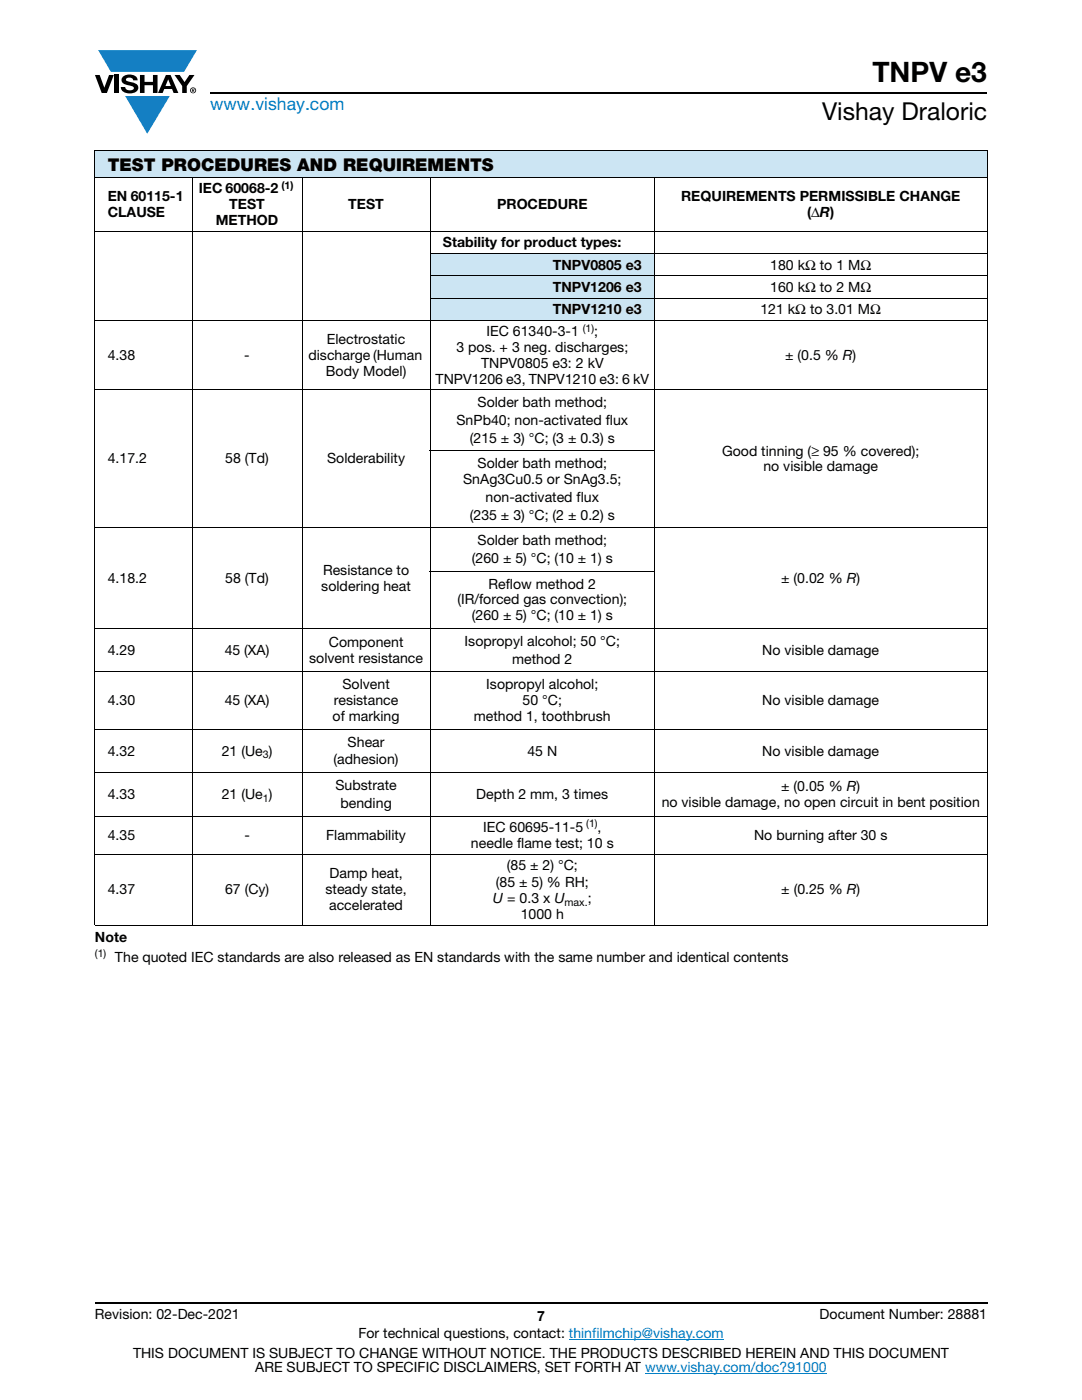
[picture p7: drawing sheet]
<svg xmlns="http://www.w3.org/2000/svg" width="216mm" height="279mm" viewBox="0 0 216 279" stroke-linecap="round" stroke-linejoin="round" font-family="sans-serif">
<defs><g id="words">
<text font-size="5.6" x="174.1" y="16.4">TNPV e3</text>
<text font-size="4.9" x="164" y="24">Vishay Draloric</text>
<text font-size="3.5" fill="#007ec4" x="42" y="21.9">www.vishay.com</text>
<text font-size="3.5" x="21.5" y="34.1">TEST PROCEDURES AND REQUIREMENTS</text>
<g font-size="2.8">
<text x="21.5" y="40.2">EN 60115-1</text>
<text x="39.6" y="38.6">IEC 60068-2</text>
<text x="45.7" y="41.8">TEST</text>
<text x="69.5" y="41.8">TEST</text>
<text x="99.2" y="41.8">PROCEDURE</text>
<text x="135.9" y="40.2">REQUIREMENTS PERMISSIBLE CHANGE</text>
<text x="21.5" y="43.4">CLAUSE</text>
<text x="43.1" y="45">METHOD</text>
<text x="161.1" y="43.4">(ΔR)</text>
<text x="88.4" y="49.4">Stability for product types:</text>
<text x="110.3" y="53.8">TNPV0805 e3</text>
<text x="153.7" y="53.8">180 kΩ to 1 MΩ</text>
<text x="110.3" y="58.2">TNPV1206 e3</text>
<text x="153.7" y="58.2">160 kΩ to 2 MΩ</text>
<text x="110.3" y="62.6">TNPV1210 e3</text>
<text x="151.7" y="62.6">121 kΩ to 3.01 MΩ</text>
<text x="21.5" y="71.8">4.38</text>
<text x="48.7" y="71.8">-</text>
<text x="61.6" y="71.8">discharge (Human</text>
<text x="65.2" y="68.6">Electrostatic</text>
<text x="91.1" y="70.2">3 pos. + 3 neg. discharges;</text>
<text x="97.1" y="67">IEC 61340-3-1</text>
<text x="118.6" y="67">;</text>
<text x="156.7" y="71.8">± (0.5 % R)</text>
<text x="65" y="75">Body Model)</text>
<text x="86.9" y="76.5">TNPV1206 e3, TNPV1210 e3: 6 kV</text>
<text x="96" y="73.4">TNPV0805 e3: 2 kV</text>
<text x="95.3" y="81.3">Solder bath method;</text>
<text x="91.1" y="84.8">SnPb40; non-activated flux</text>
<text x="93.7" y="88.3">(215 ± 3) °C; (3 ± 0.3) s</text>
<text x="21.5" y="92.5">4.17.2</text>
<text x="45" y="92.5">58 (Td)</text>
<text x="65.3" y="92.5">Solderability</text>
<text x="95.3" y="93.5">Solder bath method;</text>
<text x="144.1" y="90.9">Good tinning (≥ 95 % covered);</text>
<text x="152.3" y="94.1">no visible damage</text>
<text x="92.4" y="96.6">SnAg3Cu0.5 or SnAg3.5;</text>
<text x="96.9" y="100.2">non-activated flux</text>
<text x="93.7" y="103.7">(235 ± 3) °C; (2 ± 0.2) s</text>
<text x="94.1" y="112.4">(260 ± 5) °C; (10 ± 1) s</text>
<text x="95.3" y="108.8">Solder bath method;</text>
<text x="21.5" y="116.3">4.18.2</text>
<text x="45" y="116.3">58 (Td)</text>
<text x="64.1" y="117.9">soldering heat</text>
<text x="64.5" y="114.7">Resistance to</text>
<text x="97.5" y="117.5">Reflow method 2</text>
<text x="155.9" y="116.3">± (0.02 % R)</text>
<text x="91.3" y="120.6">(IR/forced gas convection);</text>
<text x="94.1" y="123.8">(260 ± 5) °C; (10 ± 1) s</text>
<text x="21.5" y="130.7">4.29</text>
<text x="44.8" y="130.7">45 (XA)</text>
<text x="65.6" y="129.1">Component</text>
<text x="92.7" y="128.9">Isopropyl alcohol; 50 °C;</text>
<text x="152.1" y="130.7">No visible damage</text>
<text x="61.7" y="132.3">solvent resistance</text>
<text x="68.3" y="137.6">Solvent</text>
<text x="97" y="137.6">Isopropyl alcohol;</text>
<text x="102.2" y="132.5">method 2</text>
<text x="21.5" y="140.7">4.30</text>
<text x="44.8" y="140.7">45 (XA)</text>
<text x="66.4" y="143.9">of marking</text>
<text x="66.6" y="140.7">resistance</text>
<text x="94.6" y="143.9">method 1, toothbrush</text>
<text x="104.3" y="140.7">50 °C;</text>
<text x="152.1" y="140.7">No visible damage</text>
<text x="69.4" y="149">Shear</text>
<text x="21.5" y="150.8">4.32</text>
<text x="44.2" y="150.8">21 (Ue )</text>
<text x="66.6" y="152.6">(adhesion)</text>
<text x="105.2" y="150.8">45 N</text>
<text x="152.1" y="150.8">No visible damage</text>
<text x="21.5" y="159.4">4.33</text>
<text x="44.2" y="159.4">21 (Ue )</text>
<text x="67" y="157.7">Substrate</text>
<text x="67.9" y="161.2">bending</text>
<text x="95" y="159.4">Depth 2 mm, 3 times</text>
<text x="132" y="161">no visible damage, no open circuit in bent position</text>
<text x="155.9" y="157.9">± (0.05 % R)</text>
<text x="21.5" y="167.6">4.35</text>
<text x="48.8" y="167.6">-</text>
<text x="65.1" y="167.6">Flammability</text>
<text x="96.4" y="166">IEC 60695-11-5</text>
<text x="119.3" y="166">,</text>
<text x="150.5" y="167.6">No burning after 30 s</text>
<text x="94" y="169.1">needle flame test; 10 s</text>
<text x="101.1" y="173.5">(85 ± 2) °C;</text>
<text x="21.5" y="178.5">4.37</text>
<text x="44.9" y="178.5">67 (Cy)</text>
<text x="65" y="178.5">steady state,</text>
<text x="65.7" y="175.3">Damp heat,</text>
<text x="98.9" y="177.1">(85 ± 5) % RH;</text>
<text x="155.9" y="178.5">± (0.25 % R)</text>
<text x="65.7" y="181.7">accelerated</text>
<text x="98.4" y="180.3">U = 0.3 x U</text>
<text x="103.9" y="183.4">1000 h</text>
<text x="117.3" y="180.3">;</text>
<text x="18.9" y="188">Note</text>
<text x="22.9" y="191.9">The quoted IEC standards are also released as EN standards with the same number and identical contents</text>
<text x="18.9" y="263.3">Revision: 02-Dec-2021</text>
<text x="107.2" y="263.6">7</text>
<text x="163.6" y="263.3">Document Number: 28881</text>
<text x="71.5" y="267.1">For technical questions, contact: thinfilmchip@vishay.com</text>
<text x="26.5" y="271">THIS DOCUMENT IS SUBJECT TO CHANGE WITHOUT NOTICE. THE PRODUCTS DESCRIBED HEREIN AND THIS DOCUMENT</text>
<text x="50.9" y="273.8">ARE SUBJECT TO SPECIFIC DISCLAIMERS, SET FORTH AT www.vishay.com/doc?91000</text>
</g>
<g font-size="2.1">
<text x="56.2" y="37.8">(1)</text>
<text x="116.3" y="66.2">(1)</text>
<text x="52.5" y="151.3">3</text>
<text x="52.5" y="160">1</text>
<text x="117" y="165.1">(1)</text>
<text x="112.6" y="180.8">max.</text>
<text x="18.9" y="191.1">(1)</text>
</g>
</g></defs>
<g fill="#147fc3">
<path d="M19.6 10h19.7l-2.6 4.3h-1.1h-13.5z"/>
<path d="M25 19.2h8.9l-4.5 7.5z"/>
</g>
<g fill="#000">
<path d="M18.9 15h1l.9 2.5 1-2.5h.9l-1.4 3.6h-1zM22.9 15h.9v3.6h-.9zM24.6 15.3a2.1 2.1 0 0 1 2.8 .3l.1 .4h-.9a.79 .79 0 0 0-.7-.5 .79 .79 0 0 0-.8 .4l.3 .3 1 .2a1.08 1.08 0 0 1 1.2 1 1.08 1.08 0 0 1-1.1 1.2 1.73 1.73 0 0 1-2.4-1.2h.9a.96 .96 0 0 0 .8 .6 .96 .96 0 0 0 .9-.4 1.31 1.31 0 0 0-1.2-.6 1.03 1.03 0 0 1-1.1-.6 1.03 1.03 0 0 1 .2-1.1zM27.9 15h.9v1.3h1.7v-1.3h.9v3.6h-.9v-1.6h-1.7v1.6h-.9zM34.8 15h1.1l.9 1.4 1-1.4h1l-1.5 2.2v1.4h-.9v-1.4z"/>
<path d="M33.6 15.9l.5 1.3h-1.1zM33.1 15l-1.6 3.6h1l.3-.8h1.5l.3 .8h1l-1.6-3.6z"/>
<path d="M38.4 17.8h.2v.2h-.2zM38.3 17.7v.7h.1v-.3l.4 .3-.2-.3 .2-.2-.1-.2z"/>
<path d="M38.1 18a.46 .46 0 0 1 .9 0 .46 .46 0 0 1-.9 0zM37.9 18a.6 .6 0 0 0 1.2 0 .6 .6 0 0 0-1.2 0z"/>
</g>
<path d="M42 18.6h155M18.9 260h178.1" fill="none" stroke="#000" stroke-width=".36"/>
<path d="M113.5 267.3h30.9M128.7 274h36.3" fill="none" stroke="#007ec4" stroke-width=".2"/>
<g fill="#cce5f3">
<path d="M18.9 30h178.1v5.5h-178.1z"/>
<path d="M85.9 50.7h44.7v4.4h-44.7z"/>
<path d="M85.9 55.1h44.7v4.4h-44.7z"/>
<path d="M85.9 59.5h44.7v4.4h-44.7z"/>
</g>
<g fill="none" stroke="#000" stroke-width=".2">
<path d="M18.9 30h178.1M18.9 35.5h178.1M18.9 30.1v154.5M38.3 35.4v149.4M60.3 35.4v149.4M85.9 35.4v149.4M130.6 35.4v149.4M197 30.1v154.5M18.9 46.2h178.1M85.7 50.7h111.3M85.7 55.1h111.3M85.7 59.5h111.3"/>
<path d="M18.9 63.9h178.1M18.9 77.8h178.1M85.7 90h45M18.9 105.3h178.1M85.7 114h45M18.9 125.5h178.1M18.9 134.1h178.1M18.9 145.6h178.1M18.9 154.2h178.1M18.9 162.9h178.1M18.9 170.4h178.1M18.9 184.7h178.1"/>
</g>
<use href="#words"/>
</svg>
